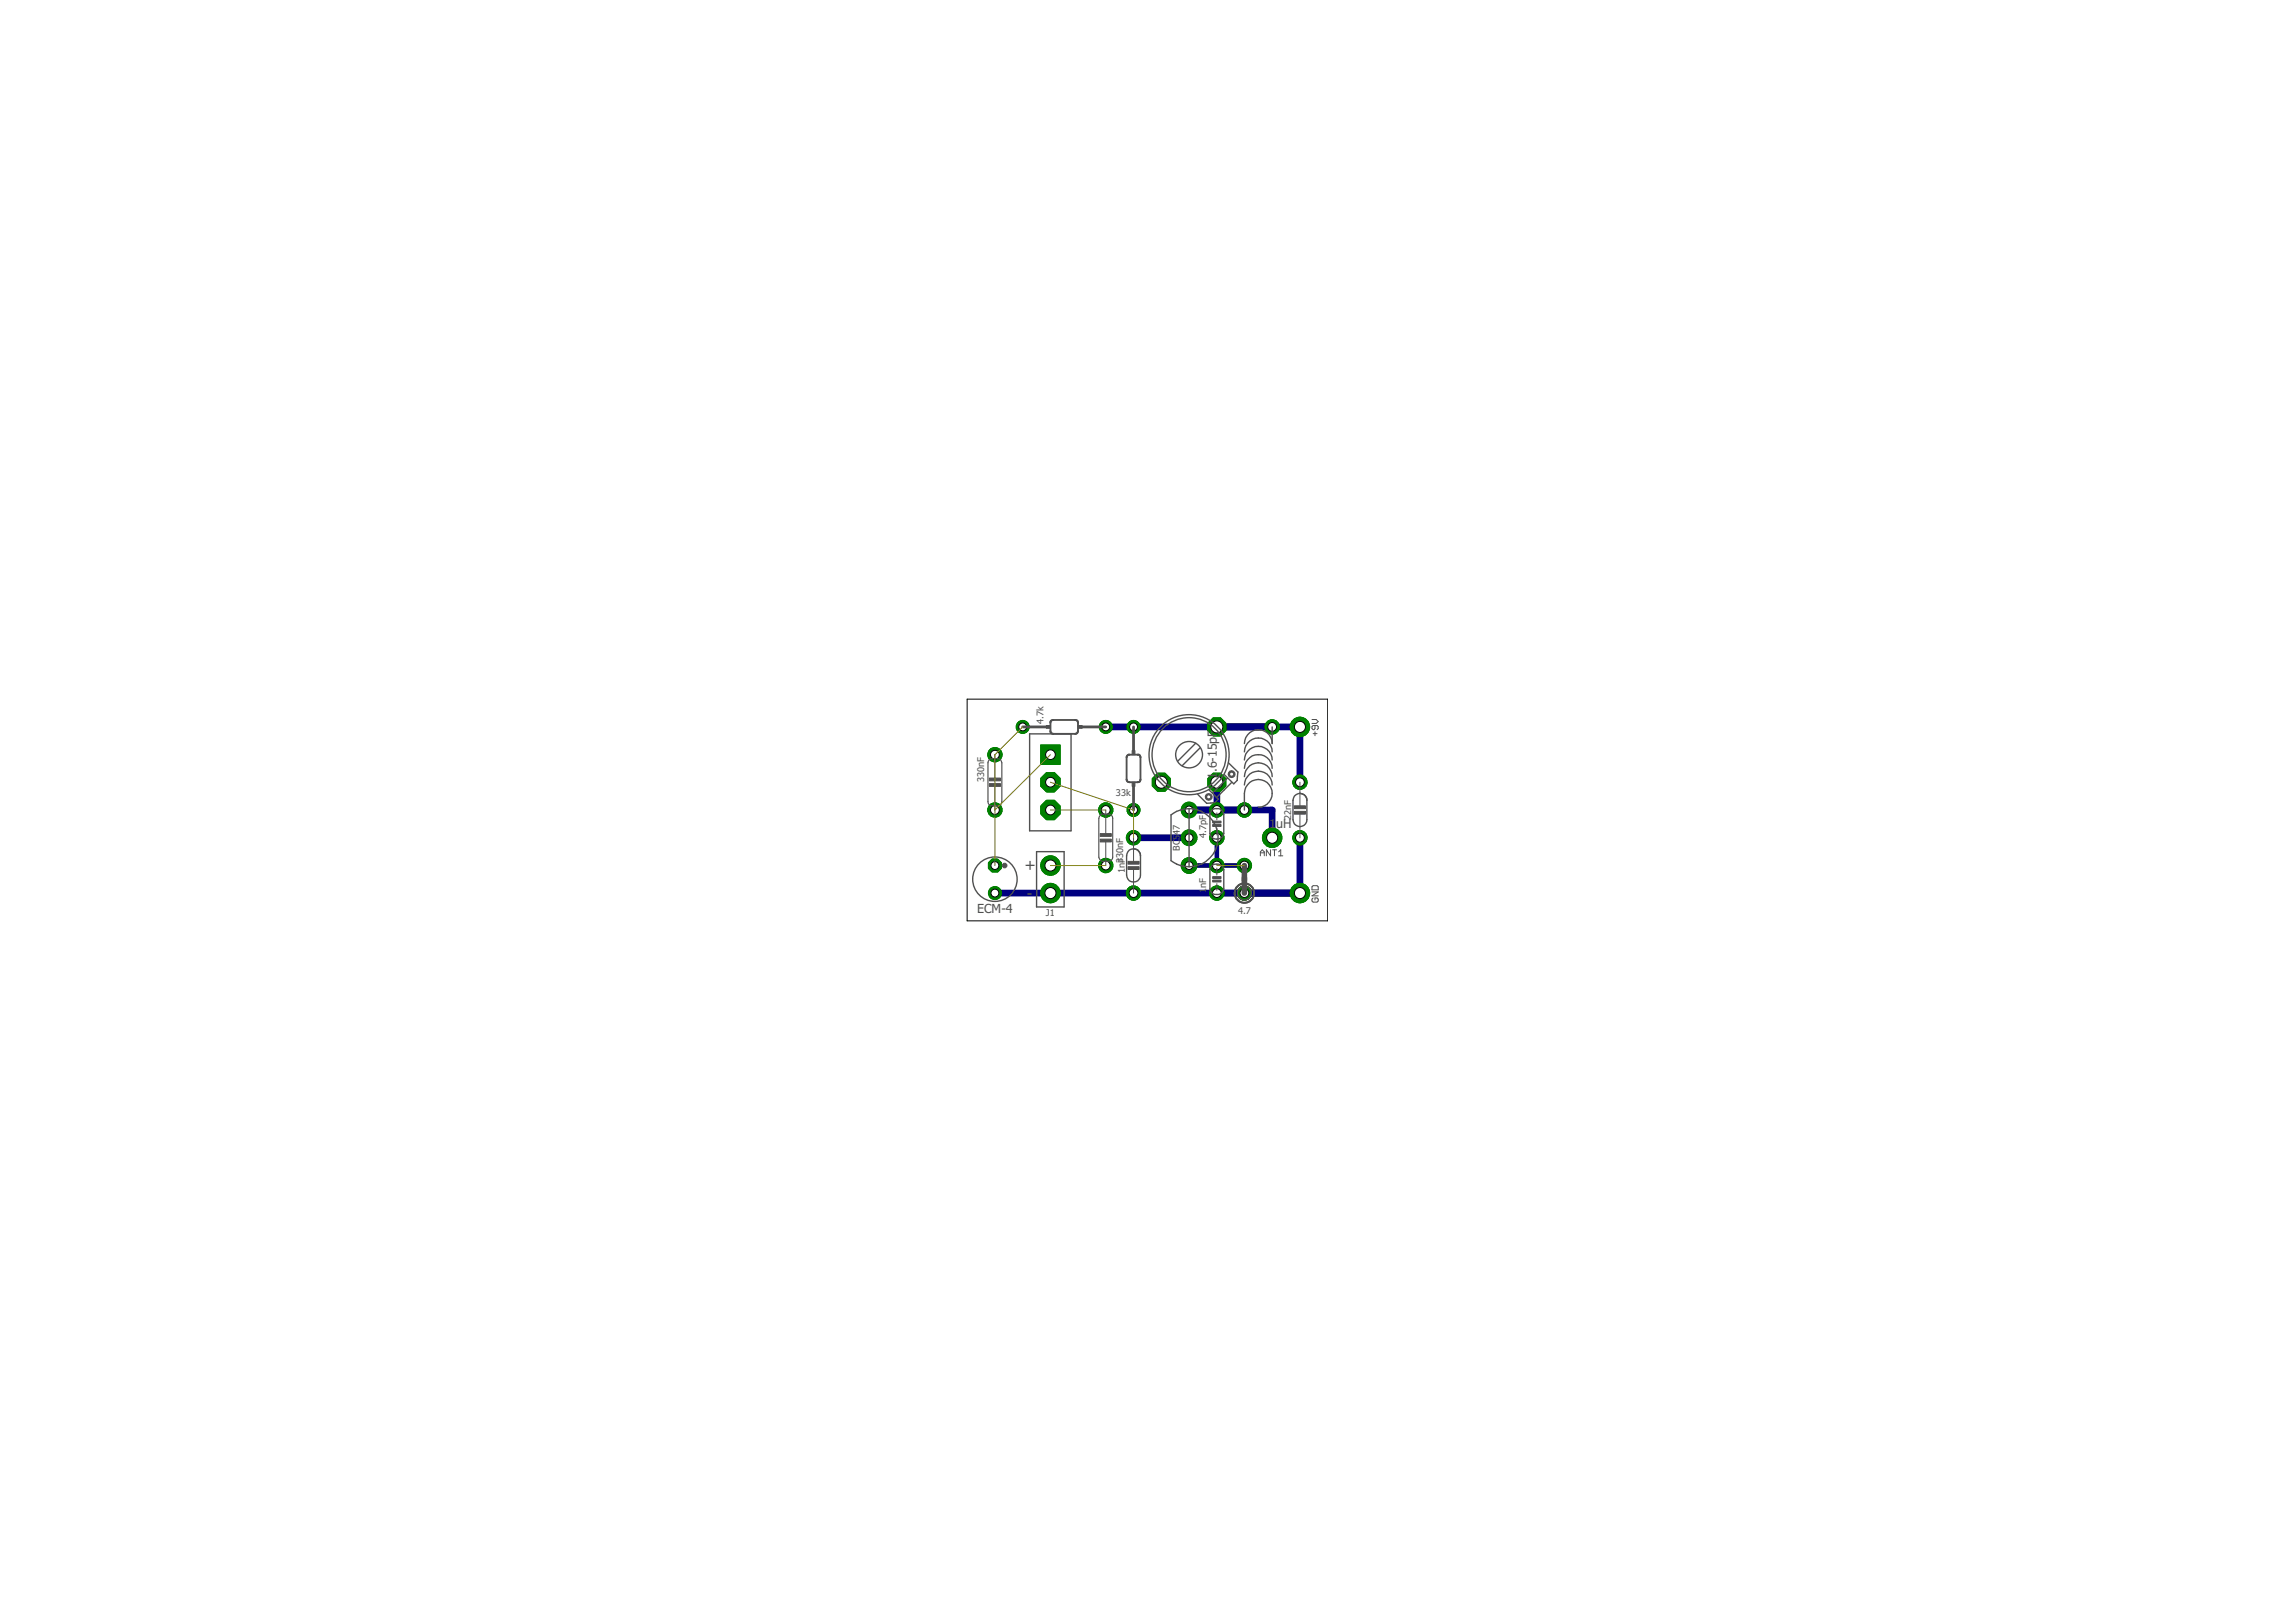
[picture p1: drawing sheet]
<svg xmlns="http://www.w3.org/2000/svg" width="210mm" height="148mm" viewBox="0 0 210 148" stroke-linecap="round" stroke-linejoin="round" font-family="sans-serif">
<defs><g id="words">
<g font-size="1.4" fill="#505050">
<text x="93.9" y="82.2">-</text>
<text x="94.7" y="79.7" transform="rotate(-90 94.7 79.7)">+</text>
</g>
<g font-size="1.1" fill="#505050">
<text x="111.3" y="71.2" transform="rotate(-90 111.3 71.2)">1.6-15pF</text>
<text x="116.1" y="75.8">1uH</text>
<text x="89.4" y="83.5">ECM-4</text>
</g>
<g font-size=".8" fill="#505050">
<text x="90" y="71.5" transform="rotate(-90 90 71.5)">330nF</text>
<text x="95.4" y="66.2" transform="rotate(-90 95.4 66.2)">4.7k</text>
<text x="102.1" y="72.8">33k</text>
<text x="107.9" y="77.8" transform="rotate(-90 107.9 77.8)">BC547</text>
<text x="110.3" y="76.6" transform="rotate(-90 110.3 76.6)">4.7pF</text>
<text x="118.1" y="75" transform="rotate(-90 118.1 75)">22nF</text>
<text x="95.7" y="83.8">J1</text>
<text x="102.9" y="79.9" transform="rotate(-90 102.9 79.9)">1n330nF</text>
<text x="102.9" y="78.9" transform="rotate(-90 102.9 78.9)">F</text>
<text x="110.3" y="81.7" transform="rotate(-90 110.3 81.7)">1nF</text>
<text x="113.2" y="83.6">4.7</text>
</g>
</g></defs>
<path d="M108.8 79.2h5M111.3 76.6v2.6" fill="none" stroke="#000080" stroke-width=".42"/>
<path d="M101.1 66.5h17.8v5M103.7 76.6h5.1M108.8 74.1h7.6v2.5M111.3 71.5v2.6M118.9 76.6v5.1h-27.9" fill="none" stroke="#000080" stroke-width=".61"/>
<circle cx="111.3" cy="76.6" r=".66" fill="#008000" stroke="#008000" stroke-width=".09"/>
<circle cx="111.3" cy="76.6" r=".4" fill="#fff" stroke="#000" stroke-width=".09"/>
<circle cx="111.3" cy="74.1" r=".66" fill="#008000" stroke="#008000" stroke-width=".09"/>
<circle cx="111.3" cy="74.1" r=".4" fill="#fff" stroke="#000" stroke-width=".09"/>
<circle cx="103.7" cy="81.7" r=".66" fill="#008000" stroke="#008000" stroke-width=".09"/>
<circle cx="103.7" cy="81.7" r=".4" fill="#fff" stroke="#000" stroke-width=".09"/>
<circle cx="103.7" cy="76.6" r=".66" fill="#008000" stroke="#008000" stroke-width=".09"/>
<circle cx="103.7" cy="76.6" r=".4" fill="#fff" stroke="#000" stroke-width=".09"/>
<circle cx="101.1" cy="66.5" r=".59" fill="#008000" stroke="#008000" stroke-width=".09"/>
<circle cx="101.1" cy="66.5" r=".36" fill="#fff" stroke="#000" stroke-width=".09"/>
<circle cx="93.5" cy="66.5" r=".59" fill="#008000" stroke="#008000" stroke-width=".09"/>
<circle cx="93.5" cy="66.5" r=".36" fill="#fff" stroke="#000" stroke-width=".09"/>
<circle cx="103.7" cy="66.5" r=".59" fill="#008000" stroke="#008000" stroke-width=".09"/>
<circle cx="103.7" cy="66.5" r=".36" fill="#fff" stroke="#000" stroke-width=".09"/>
<circle cx="103.7" cy="74.1" r=".59" fill="#008000" stroke="#008000" stroke-width=".09"/>
<circle cx="103.7" cy="74.1" r=".36" fill="#fff" stroke="#000" stroke-width=".09"/>
<circle cx="91" cy="81.7" r=".59" fill="#008000" stroke="#008000" stroke-width=".09"/>
<circle cx="91" cy="81.7" r=".36" fill="#fff" stroke="#000" stroke-width=".09"/>
<circle cx="91" cy="79.2" r=".64" fill="#008000" stroke="#008000" stroke-width=".09"/>
<circle cx="91" cy="79.2" r=".36" fill="#fff" stroke="#000" stroke-width=".09"/>
<circle cx="106.2" cy="71.5" r=".89" fill="#008000" stroke="#008000" stroke-width=".09"/>
<circle cx="106.2" cy="71.5" r=".55" fill="#fff" stroke="#000" stroke-width=".09"/>
<circle cx="111.3" cy="71.5" r=".89" fill="#008000" stroke="#008000" stroke-width=".09"/>
<circle cx="111.3" cy="71.5" r=".55" fill="#fff" stroke="#000" stroke-width=".09"/>
<circle cx="111.3" cy="66.5" r=".89" fill="#008000" stroke="#008000" stroke-width=".09"/>
<circle cx="111.3" cy="66.5" r=".55" fill="#fff" stroke="#000" stroke-width=".09"/>
<circle cx="113.8" cy="81.7" r=".66" fill="#008000" stroke="#008000" stroke-width=".09"/>
<circle cx="113.8" cy="81.7" r=".4" fill="#fff" stroke="#000" stroke-width=".09"/>
<circle cx="113.8" cy="79.2" r=".66" fill="#008000" stroke="#008000" stroke-width=".09"/>
<circle cx="113.8" cy="79.2" r=".4" fill="#fff" stroke="#000" stroke-width=".09"/>
<circle cx="91" cy="74.1" r=".66" fill="#008000" stroke="#008000" stroke-width=".09"/>
<circle cx="91" cy="74.1" r=".4" fill="#fff" stroke="#000" stroke-width=".09"/>
<circle cx="91" cy="69" r=".66" fill="#008000" stroke="#008000" stroke-width=".09"/>
<circle cx="91" cy="69" r=".4" fill="#fff" stroke="#000" stroke-width=".09"/>
<circle cx="118.9" cy="66.5" r=".89" fill="#008000" stroke="#008000" stroke-width=".09"/>
<circle cx="118.9" cy="66.5" r=".51" fill="#fff" stroke="#000" stroke-width=".09"/>
<circle cx="118.9" cy="81.7" r=".89" fill="#008000" stroke="#008000" stroke-width=".09"/>
<circle cx="118.9" cy="81.7" r=".51" fill="#fff" stroke="#000" stroke-width=".09"/>
<circle cx="116.4" cy="76.6" r=".89" fill="#008000" stroke="#008000" stroke-width=".09"/>
<circle cx="116.4" cy="76.6" r=".51" fill="#fff" stroke="#000" stroke-width=".09"/>
<circle cx="118.9" cy="76.6" r=".66" fill="#008000" stroke="#008000" stroke-width=".09"/>
<circle cx="118.9" cy="76.6" r=".4" fill="#fff" stroke="#000" stroke-width=".09"/>
<circle cx="118.9" cy="71.5" r=".66" fill="#008000" stroke="#008000" stroke-width=".09"/>
<circle cx="118.9" cy="71.5" r=".4" fill="#fff" stroke="#000" stroke-width=".09"/>
<circle cx="108.8" cy="74.1" r=".72" fill="#008000" stroke="#008000" stroke-width=".09"/>
<circle cx="108.8" cy="74.1" r=".36" fill="#fff" stroke="#000" stroke-width=".09"/>
<circle cx="108.8" cy="79.2" r=".72" fill="#008000" stroke="#008000" stroke-width=".09"/>
<circle cx="108.8" cy="79.2" r=".36" fill="#fff" stroke="#000" stroke-width=".09"/>
<circle cx="108.8" cy="76.6" r=".72" fill="#008000" stroke="#008000" stroke-width=".09"/>
<circle cx="108.8" cy="76.6" r=".36" fill="#fff" stroke="#000" stroke-width=".09"/>
<circle cx="113.8" cy="74.1" r=".66" fill="#008000" stroke="#008000" stroke-width=".09"/>
<circle cx="113.8" cy="74.1" r=".4" fill="#fff" stroke="#000" stroke-width=".09"/>
<circle cx="116.4" cy="66.5" r=".66" fill="#008000" stroke="#008000" stroke-width=".09"/>
<circle cx="116.4" cy="66.5" r=".4" fill="#fff" stroke="#000" stroke-width=".09"/>
<circle cx="111.3" cy="81.7" r=".66" fill="#008000" stroke="#008000" stroke-width=".09"/>
<circle cx="111.3" cy="81.7" r=".4" fill="#fff" stroke="#000" stroke-width=".09"/>
<circle cx="111.3" cy="79.2" r=".66" fill="#008000" stroke="#008000" stroke-width=".09"/>
<circle cx="111.3" cy="79.2" r=".4" fill="#fff" stroke="#000" stroke-width=".09"/>
<circle cx="101.1" cy="74.1" r=".66" fill="#008000" stroke="#008000" stroke-width=".09"/>
<circle cx="101.1" cy="74.1" r=".4" fill="#fff" stroke="#000" stroke-width=".09"/>
<circle cx="101.1" cy="79.2" r=".66" fill="#008000" stroke="#008000" stroke-width=".09"/>
<circle cx="101.1" cy="79.2" r=".4" fill="#fff" stroke="#000" stroke-width=".09"/>
<circle cx="96.1" cy="81.7" r=".89" fill="#008000" stroke="#008000" stroke-width=".09"/>
<circle cx="96.1" cy="81.7" r=".51" fill="#fff" stroke="#000" stroke-width=".09"/>
<circle cx="96.1" cy="79.2" r=".89" fill="#008000" stroke="#008000" stroke-width=".09"/>
<circle cx="96.1" cy="79.2" r=".51" fill="#fff" stroke="#000" stroke-width=".09"/>
<circle cx="96.1" cy="74.1" r=".96" fill="#008000" stroke="#008000" stroke-width=".09"/>
<circle cx="96.1" cy="74.1" r=".44" fill="#fff" stroke="#000" stroke-width=".09"/>
<circle cx="96.1" cy="71.5" r=".96" fill="#008000" stroke="#008000" stroke-width=".09"/>
<circle cx="96.1" cy="71.5" r=".44" fill="#fff" stroke="#000" stroke-width=".09"/>
<path d="M95.2 68.1h1.8v1.8h-1.8z" fill="#008000" stroke="#008000" stroke-width=".09"/>
<circle cx="96.1" cy="69" r=".44" fill="#fff" stroke="#000" stroke-width=".09"/>
<circle cx="111.3" cy="76.6" r=".66" fill="#008000" stroke="#008000" stroke-width=".09"/>
<circle cx="111.3" cy="76.6" r=".4" fill="#fff" stroke="#000" stroke-width=".09"/>
<circle cx="111.3" cy="74.1" r=".66" fill="#008000" stroke="#008000" stroke-width=".09"/>
<circle cx="111.3" cy="74.1" r=".4" fill="#fff" stroke="#000" stroke-width=".09"/>
<circle cx="103.7" cy="81.7" r=".66" fill="#008000" stroke="#008000" stroke-width=".09"/>
<circle cx="103.7" cy="81.7" r=".4" fill="#fff" stroke="#000" stroke-width=".09"/>
<circle cx="103.7" cy="76.6" r=".66" fill="#008000" stroke="#008000" stroke-width=".09"/>
<circle cx="103.7" cy="76.6" r=".4" fill="#fff" stroke="#000" stroke-width=".09"/>
<circle cx="101.1" cy="66.5" r=".59" fill="#008000" stroke="#008000" stroke-width=".09"/>
<circle cx="101.1" cy="66.5" r=".36" fill="#fff" stroke="#000" stroke-width=".09"/>
<circle cx="93.5" cy="66.5" r=".59" fill="#008000" stroke="#008000" stroke-width=".09"/>
<circle cx="93.5" cy="66.5" r=".36" fill="#fff" stroke="#000" stroke-width=".09"/>
<circle cx="103.7" cy="66.5" r=".59" fill="#008000" stroke="#008000" stroke-width=".09"/>
<circle cx="103.7" cy="66.5" r=".36" fill="#fff" stroke="#000" stroke-width=".09"/>
<circle cx="103.7" cy="74.1" r=".59" fill="#008000" stroke="#008000" stroke-width=".09"/>
<circle cx="103.7" cy="74.1" r=".36" fill="#fff" stroke="#000" stroke-width=".09"/>
<circle cx="91" cy="81.7" r=".59" fill="#008000" stroke="#008000" stroke-width=".09"/>
<circle cx="91" cy="81.7" r=".36" fill="#fff" stroke="#000" stroke-width=".09"/>
<circle cx="91" cy="79.2" r=".64" fill="#008000" stroke="#008000" stroke-width=".09"/>
<circle cx="91" cy="79.2" r=".36" fill="#fff" stroke="#000" stroke-width=".09"/>
<circle cx="106.2" cy="71.5" r=".89" fill="#008000" stroke="#008000" stroke-width=".09"/>
<circle cx="106.2" cy="71.5" r=".55" fill="#fff" stroke="#000" stroke-width=".09"/>
<circle cx="111.3" cy="71.5" r=".89" fill="#008000" stroke="#008000" stroke-width=".09"/>
<circle cx="111.3" cy="71.5" r=".55" fill="#fff" stroke="#000" stroke-width=".09"/>
<circle cx="111.3" cy="66.5" r=".89" fill="#008000" stroke="#008000" stroke-width=".09"/>
<circle cx="111.3" cy="66.5" r=".55" fill="#fff" stroke="#000" stroke-width=".09"/>
<circle cx="113.8" cy="81.7" r=".66" fill="#008000" stroke="#008000" stroke-width=".09"/>
<circle cx="113.8" cy="81.7" r=".4" fill="#fff" stroke="#000" stroke-width=".09"/>
<circle cx="113.8" cy="79.2" r=".66" fill="#008000" stroke="#008000" stroke-width=".09"/>
<circle cx="113.8" cy="79.2" r=".4" fill="#fff" stroke="#000" stroke-width=".09"/>
<circle cx="91" cy="74.1" r=".66" fill="#008000" stroke="#008000" stroke-width=".09"/>
<circle cx="91" cy="74.1" r=".4" fill="#fff" stroke="#000" stroke-width=".09"/>
<circle cx="91" cy="69" r=".66" fill="#008000" stroke="#008000" stroke-width=".09"/>
<circle cx="91" cy="69" r=".4" fill="#fff" stroke="#000" stroke-width=".09"/>
<circle cx="118.9" cy="66.5" r=".89" fill="#008000" stroke="#008000" stroke-width=".09"/>
<circle cx="118.9" cy="66.5" r=".51" fill="#fff" stroke="#000" stroke-width=".09"/>
<circle cx="118.9" cy="81.7" r=".89" fill="#008000" stroke="#008000" stroke-width=".09"/>
<circle cx="118.9" cy="81.7" r=".51" fill="#fff" stroke="#000" stroke-width=".09"/>
<circle cx="116.4" cy="76.6" r=".89" fill="#008000" stroke="#008000" stroke-width=".09"/>
<circle cx="116.4" cy="76.6" r=".51" fill="#fff" stroke="#000" stroke-width=".09"/>
<circle cx="118.9" cy="76.6" r=".66" fill="#008000" stroke="#008000" stroke-width=".09"/>
<circle cx="118.9" cy="76.6" r=".4" fill="#fff" stroke="#000" stroke-width=".09"/>
<circle cx="118.9" cy="71.5" r=".66" fill="#008000" stroke="#008000" stroke-width=".09"/>
<circle cx="118.9" cy="71.5" r=".4" fill="#fff" stroke="#000" stroke-width=".09"/>
<circle cx="108.8" cy="74.1" r=".72" fill="#008000" stroke="#008000" stroke-width=".09"/>
<circle cx="108.8" cy="74.1" r=".36" fill="#fff" stroke="#000" stroke-width=".09"/>
<circle cx="108.8" cy="79.2" r=".72" fill="#008000" stroke="#008000" stroke-width=".09"/>
<circle cx="108.8" cy="79.2" r=".36" fill="#fff" stroke="#000" stroke-width=".09"/>
<circle cx="108.8" cy="76.6" r=".72" fill="#008000" stroke="#008000" stroke-width=".09"/>
<circle cx="108.8" cy="76.6" r=".36" fill="#fff" stroke="#000" stroke-width=".09"/>
<circle cx="113.8" cy="74.1" r=".66" fill="#008000" stroke="#008000" stroke-width=".09"/>
<circle cx="113.8" cy="74.1" r=".4" fill="#fff" stroke="#000" stroke-width=".09"/>
<circle cx="116.4" cy="66.5" r=".66" fill="#008000" stroke="#008000" stroke-width=".09"/>
<circle cx="116.4" cy="66.5" r=".4" fill="#fff" stroke="#000" stroke-width=".09"/>
<circle cx="111.3" cy="81.7" r=".66" fill="#008000" stroke="#008000" stroke-width=".09"/>
<circle cx="111.3" cy="81.7" r=".4" fill="#fff" stroke="#000" stroke-width=".09"/>
<circle cx="111.3" cy="79.2" r=".66" fill="#008000" stroke="#008000" stroke-width=".09"/>
<circle cx="111.3" cy="79.2" r=".4" fill="#fff" stroke="#000" stroke-width=".09"/>
<circle cx="101.1" cy="74.1" r=".66" fill="#008000" stroke="#008000" stroke-width=".09"/>
<circle cx="101.1" cy="74.1" r=".4" fill="#fff" stroke="#000" stroke-width=".09"/>
<circle cx="101.1" cy="79.2" r=".66" fill="#008000" stroke="#008000" stroke-width=".09"/>
<circle cx="101.1" cy="79.2" r=".4" fill="#fff" stroke="#000" stroke-width=".09"/>
<circle cx="96.1" cy="81.7" r=".89" fill="#008000" stroke="#008000" stroke-width=".09"/>
<circle cx="96.1" cy="81.7" r=".51" fill="#fff" stroke="#000" stroke-width=".09"/>
<circle cx="96.1" cy="79.2" r=".89" fill="#008000" stroke="#008000" stroke-width=".09"/>
<circle cx="96.1" cy="79.2" r=".51" fill="#fff" stroke="#000" stroke-width=".09"/>
<circle cx="96.1" cy="74.1" r=".96" fill="#008000" stroke="#008000" stroke-width=".09"/>
<circle cx="96.1" cy="74.1" r=".44" fill="#fff" stroke="#000" stroke-width=".09"/>
<circle cx="96.1" cy="71.5" r=".96" fill="#008000" stroke="#008000" stroke-width=".09"/>
<circle cx="96.1" cy="71.5" r=".44" fill="#fff" stroke="#000" stroke-width=".09"/>
<path d="M95.2 68.1h1.8v1.8h-1.8z" fill="#008000" stroke="#008000" stroke-width=".09"/>
<circle cx="96.1" cy="69" r=".44" fill="#fff" stroke="#000" stroke-width=".09"/>
<g fill="none" stroke="#505050" stroke-width=".13">
<path d="M94.2 67.1h3.8v8.9h-3.8zM94.8 77.9h2.5v5.1h-2.5zM103.3 77.7a.65 .65 0 0 1 1 .6v1.7a.63 .63 0 0 1-.6 .7 .63 .63 0 0 1-.7-.7v-1.7zM107.6 79l1.2 .3M108.8 74a2.66 2.66 0 0 1 2.6 2.6 2.66 2.66 0 0 1-2.6 2.7M108.8 74a2.84 2.84 0 0 0-1.7 .5v4.2l.5 .3M108.8 74v5.3M109.4 68l-1.7 1.6M109.8 68.4l-1.7 1.6M110.6 72.2l.8 .9-.3 .3-.7 .1-.9-.9M110.8 79.2a.67 .67 0 0 1 1.1 .3v1.8a.65 .65 0 0 1-.6 .5 .65 .65 0 0 1-.6-.5v-1.8zM110.9 74h.2a.64 .64 0 0 1 .8 .5v1.7a.65 .65 0 0 1-.6 .6 .65 .65 0 0 1-.6-.6v-1.7z"/>
<path d="M112.3 71.2l-1.4 1.3M112.4 69.8l.8 .8v.8l-.4 .3-.8-.9M112.6 71.6l-1.3 1.3M113.8 68.8a1.27 1.27 0 0 1 1.3-1.3 1.27 1.27 0 0 1 1.3 1.3M113.8 69.5a1.27 1.27 0 0 1 1.3-1.2 1.27 1.27 0 0 1 1.3 1.2M113.8 70.3a1.27 1.27 0 0 1 1.3-1.3 1.27 1.27 0 0 1 1.3 1.3M113.8 71a1.27 1.27 0 0 1 1.3-1.2 1.27 1.27 0 0 1 1.3 1.2M113.8 71.8a1.27 1.27 0 0 1 1.3-1.3 1.27 1.27 0 0 1 1.3 1.3M115.1 73.8a1.27 1.27 0 0 0 1.2-1.2 1.27 1.27 0 0 0-1.2-1.3 1.27 1.27 0 0 0-1.3 1.3v1.5M116.4 66.5v1.5a1.27 1.27 0 0 0-1.3-1.3 1.27 1.27 0 0 0-1.3 1.3M118.4 72.8a.64 .64 0 0 1 .7-.2 .64 .64 0 0 1 .4 .6v1.8a.63 .63 0 0 1-.6 .6 .63 .63 0 0 1-.6-.6v-1.8z"/>
<circle cx="108.8" cy="69" r="3.7"/>
<circle cx="108.8" cy="69" r="3.4"/>
<circle cx="108.8" cy="69" r="1.22"/>
<circle cx="91" cy="80.4" r="2.03"/>
</g>
<g fill="#505050" stroke="#505050" stroke-width=".09">
<path d="M110.9 75.1h.8v.2h-.8z"/>
<path d="M110.9 75.4h.8v.2h-.8z"/>
<path d="M103.2 78.8h1v.2h-1z"/>
<path d="M103.2 79.3h1v.2h-1z"/>
<path d="M98.6 66.4h.4v.2h-.4z"/>
<path d="M95.7 66.4h.4v.2h-.4z"/>
<path d="M103.5 68.6h.3v.4h-.3z"/>
<path d="M103.5 71.5h.3v.4h-.3z"/>
<path d="M90.5 71.7h1v.2h-1z"/>
<path d="M90.5 71.2h1v.2h-1z"/>
<path d="M118.4 73.7h1v.3h-1z"/>
<path d="M118.4 74.2h1v.3h-1z"/>
<path d="M110.9 80.2h.8v.1h-.8z"/>
<path d="M110.9 80.5h.8v.2h-.8z"/>
<path d="M100.6 76.2h1v.3h-1z"/>
<path d="M100.6 76.8h1v.2h-1z"/>
</g>
<g fill="none" stroke="#505050" stroke-width=".17">
<path d="M96.1 65.9h2.3l.2 .2v.9l-.3 .1h-2.1l-.1-.1zM103.1 69.1l1.1-.1 .1 .2v2.1l-.1 .2h-.9l-.2-.1-.1-2.1z"/>
<circle cx="113.8" cy="81.7" r=".89"/>
</g>
<g fill="#505050" stroke="#505050" stroke-width=".09">
<path d="M110.3 72.7a.32 .32 0 0 1 .5 0 .32 .32 0 0 1-.1 .5 .32 .32 0 0 1-.5-.3h.2a.19 .19 0 0 1 .2-.2 .19 .19 0 0 1 .1 .3 .19 .19 0 0 1-.3 0v-.1h-.2z" fill-rule="evenodd"/>
<path d="M112.5 70.5a.32 .32 0 0 1 .5 .2 .32 .32 0 0 1-.3 .4 .32 .32 0 0 1-.4-.3h.2a.19 .19 0 0 1 .2-.2 .19 .19 0 0 1 .1 .3 .19 .19 0 0 1-.3 .1v-.2h-.2z" fill-rule="evenodd"/>
<circle cx="91.9" cy="79.2" r=".21"/>
</g>
<path d="M113.8 79.2v2.5" fill="none" stroke="#505050" stroke-width=".51"/>
<path d="M90.5 69.5a.95 .95 0 0 1 1 0l.1 .3v3.5a.36 .36 0 0 1-.4 .4h-.5a.36 .36 0 0 1-.3-.4v-3.5zM100.6 74.6a1.03 1.03 0 0 1 1.1 0l.1 .2v3.6a.4 .4 0 0 1-.4 .4l-.7-.1-.2-.3v-3.6z" fill="none" stroke="#505050" stroke-width=".11"/>
<g fill="none" stroke="#505050" stroke-width=".09">
<path d="M91 69v2.2M91 71.9v2.2M101.1 74.1v2.1M101.1 77v2.2M103.7 76.6v2.2M103.7 79.5v2.2M111.3 74.3v.7M111.3 75.7v.7M111.3 79.4v.6M115.3 78.3v-.4l.1-.2 .2 .2v.4M115.3 78h.3M116.2 77.7v.6l-.4-.6v.6"/>
<path d="M116.4 77.7h.4M116.6 77.7v.6M116.9 77.9l.2-.2v.6M116.9 78.3h.4M118.9 71.5v2.2M118.9 74.5v2.1M120 65.8h.4l.2 .2-.2 .2h-.4M120.1 67.1h.4M120.3 66.4l-.1 .3-.2-.1v-.1l.1-.1h.4l.1 .1v.1l-.1 .1M120.3 66.9v.4M111.3 80.8v.6M120 81.1l.1-.1h.4l.1 .1v.3h-.6z"/>
<path d="M120 81.6h.6l-.6 .3h.6M120.1 82.1l-.1 .1v.2l.1 .1h.4l.1-.1v-.2l-.1-.1h-.2v.2"/>
<circle cx="113.8" cy="81.7" r=".64"/>
</g>
<path d="M93.5 66.5h2.2M99 66.5h2.1M103.7 66.5v2.1M103.7 71.9v2.2" fill="none" stroke="#505050" stroke-width=".25"/>
<path d="M93.5 66.5l-2.5 2.5v10.2M96.1 79.2h5M96.1 71.5l7.6 2.6v2.5M96.1 74.1h5M96.1 69l-5.1 5.1M111.3 79.2h2.5" fill="none" stroke="#808000" stroke-width=".09"/>
<path d="M88.5 63.9h32.9v20.3h-32.9z" fill="none" stroke="#000" stroke-width=".09"/>
<use href="#words"/>
</svg>
